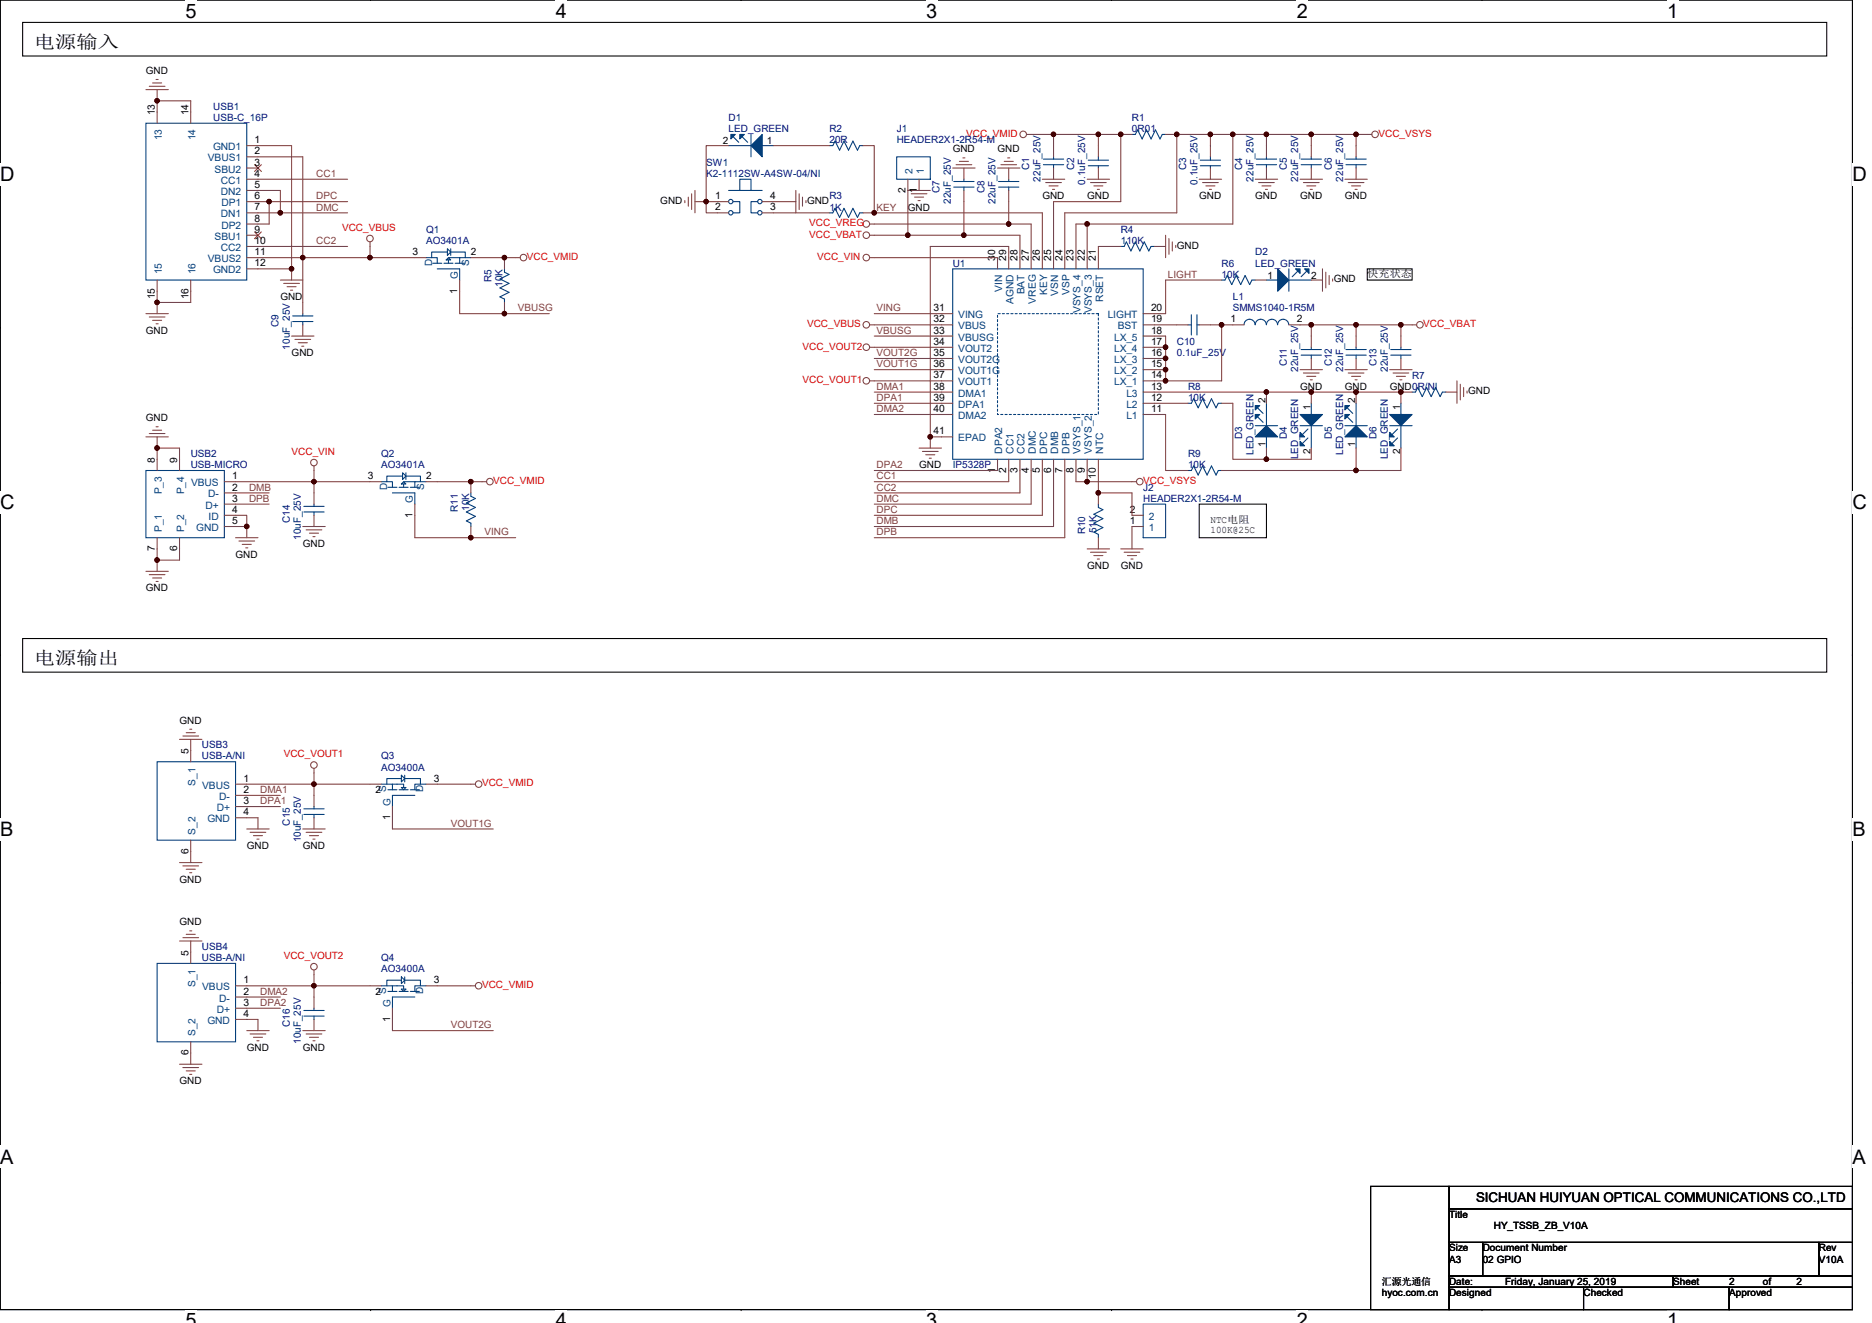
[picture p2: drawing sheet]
<svg xmlns="http://www.w3.org/2000/svg" width="297mm" height="210mm" viewBox="0 0 297 210" stroke-linecap="round" stroke-linejoin="round" font-family="sans-serif">
<defs><g id="words">
<g font-size="3.2">
<text x="29.4" y="2.8">5</text>
<text x="88.2" y="2.8">4</text>
<text x="147" y="2.8">3</text>
<text x="205.8" y="2.8">2</text>
<text x="264.5" y="2.8">1</text>
<text x="0" y="28.8">D</text>
<text x="293.9" y="28.8">D</text>
<text x="0" y="80.8">C</text>
<text x="293.9" y="80.8">C</text>
<text x="0" y="132.7">B</text>
<text x="293.9" y="132.7">B</text>
<text x="0" y="184.7">A</text>
<text x="293.9" y="184.7">A</text>
<text x="29.4" y="210.7">5</text>
<text x="88.2" y="210.7">4</text>
<text x="147" y="210.7">3</text>
<text x="205.8" y="210.7">2</text>
<text x="264.5" y="210.7">1</text>
</g>
<g font-size="2.8">
<text x="5.4" y="7.6">电源输入</text>
<text x="5.4" y="105.4">电源输出</text>
</g>
<text font-size="2.1" x="234.2" y="190.7">SICHUAN HUIYUAN OPTICAL COMMUNICATIONS CO.,LTD</text>
<g font-size="1.6">
<text x="23.2" y="11.7">GND</text>
<text x="24.5" y="18.3" transform="rotate(-90 24.5 18.3)">13</text>
<text x="29.9" y="18.3" transform="rotate(-90 29.9 18.3)">14</text>
<text x="40.4" y="22.7">1</text>
<text x="114.7" y="22.9">2</text>
<text x="121.7" y="22.9">1</text>
<text x="40.4" y="26.3">3</text>
<text x="40.4" y="28.1">4</text>
<text x="40.4" y="29.8">5</text>
<text x="40.4" y="24.5">2</text>
<text x="151.2" y="24.2">GND</text>
<text x="158.3" y="24.2">GND</text>
<text x="40.4" y="33.4">7</text>
<text x="40.4" y="31.6">6</text>
<text x="40.4" y="35.2">8</text>
<text x="104.8" y="32.4">GND</text>
<text x="113.5" y="31.6">1</text>
<text x="113.5" y="33.4">2</text>
<text x="122.2" y="31.6">4</text>
<text x="122.2" y="33.4">3</text>
<text x="128.1" y="32.4">GND</text>
<text x="143.7" y="30.6" transform="rotate(-90 143.7 30.6)">2</text>
<text x="144.1" y="33.4">GND</text>
<text x="145.5" y="30.6" transform="rotate(-90 145.5 30.6)">1</text>
<text x="165.4" y="31.6">GND</text>
<text x="172.5" y="31.6">GND</text>
<text x="190.3" y="31.6">GND</text>
<text x="199.2" y="31.6">GND</text>
<text x="206.3" y="31.6">GND</text>
<text x="213.4" y="31.6">GND</text>
<text x="40.4" y="37">9</text>
<text x="40.4" y="38.7">10</text>
<text x="40.4" y="40.5">11</text>
<text x="65.5" y="40.5">3</text>
<text x="74.7" y="40.5">2</text>
<text x="157.9" y="41.4" transform="rotate(-90 157.9 41.4)">30</text>
<text x="159.7" y="41.4" transform="rotate(-90 159.7 41.4)">29</text>
<text x="161.5" y="41.4" transform="rotate(-90 161.5 41.4)">28</text>
<text x="163.2" y="41.4" transform="rotate(-90 163.2 41.4)">27</text>
<text x="165" y="41.4" transform="rotate(-90 165 41.4)">26</text>
<text x="166.8" y="41.4" transform="rotate(-90 166.8 41.4)">25</text>
<text x="168.6" y="41.4" transform="rotate(-90 168.6 41.4)">24</text>
<text x="170.3" y="41.4" transform="rotate(-90 170.3 41.4)">23</text>
<text x="172.1" y="41.4" transform="rotate(-90 172.1 41.4)">22</text>
<text x="173.9" y="41.4" transform="rotate(-90 173.9 41.4)">21</text>
<text x="186.7" y="39.5">GND</text>
<text x="24.5" y="47.5" transform="rotate(-90 24.5 47.5)">15</text>
<text x="29.9" y="47.5" transform="rotate(-90 29.9 47.5)">16</text>
<text x="40.4" y="42.3">12</text>
<text x="44.5" y="47.6">GND</text>
<text x="72.6" y="46.6" transform="rotate(-90 72.6 46.6)">1</text>
<text x="201.1" y="44.3">1</text>
<text x="208.1" y="44.3">2</text>
<text x="211.6" y="44.8">GND</text>
<text x="217" y="43.9">快充状态</text>
<text x="23.2" y="53">GND</text>
<text x="148.1" y="49.4">31</text>
<text x="148.1" y="51.2">32</text>
<text x="148.1" y="53">33</text>
<text x="182.6" y="53">18</text>
<text x="182.6" y="49.4">20</text>
<text x="182.6" y="51.2">19</text>
<text x="195.3" y="51.2">1</text>
<text x="205.8" y="51.2">2</text>
<text x="46.3" y="56.5">GND</text>
<text x="148.1" y="54.7">34</text>
<text x="148.1" y="56.5">35</text>
<text x="148.1" y="58.3">36</text>
<text x="182.6" y="58.3">15</text>
<text x="182.6" y="56.5">16</text>
<text x="182.6" y="54.7">17</text>
<text x="148.1" y="60.1">37</text>
<text x="148.1" y="61.8">38</text>
<text x="148.1" y="63.6">39</text>
<text x="148.1" y="65.4">40</text>
<text x="182.6" y="60.1">14</text>
<text x="182.6" y="65.4">11</text>
<text x="182.6" y="63.6">12</text>
<text x="182.6" y="61.8">13</text>
<text x="200.8" y="64" transform="rotate(-90 200.8 64)">2</text>
<text x="206.3" y="61.9">GND</text>
<text x="207.9" y="65.1" transform="rotate(-90 207.9 65.1)">1</text>
<text x="213.4" y="61.9">GND</text>
<text x="215" y="64" transform="rotate(-90 215 64)">2</text>
<text x="220.5" y="61.9">GND0R/NI</text>
<text x="222.2" y="65.1" transform="rotate(-90 222.2 65.1)">1</text>
<text x="233" y="62.6">GND</text>
<text x="23.2" y="66.8">GND</text>
<text x="148.1" y="69">41</text>
<text x="200.8" y="71" transform="rotate(-90 200.8 71)">1</text>
<text x="215" y="71" transform="rotate(-90 215 71)">1</text>
<text x="24.5" y="73.4" transform="rotate(-90 24.5 73.4)">8</text>
<text x="28.1" y="73.4" transform="rotate(-90 28.1 73.4)">9</text>
<text x="36.8" y="77.9">2</text>
<text x="36.8" y="76.1">1</text>
<text x="58.4" y="76.1">3</text>
<text x="67.6" y="76.1">2</text>
<text x="145.8" y="74.3">GND</text>
<text x="157.9" y="75.1" transform="rotate(-90 157.9 75.1)">1</text>
<text x="159.7" y="75.1" transform="rotate(-90 159.7 75.1)">2</text>
<text x="161.5" y="75.1" transform="rotate(-90 161.5 75.1)">3</text>
<text x="163.2" y="75.1" transform="rotate(-90 163.2 75.1)">4</text>
<text x="165" y="75.1" transform="rotate(-90 165 75.1)">5</text>
<text x="166.8" y="75.1" transform="rotate(-90 166.8 75.1)">6</text>
<text x="168.6" y="75.1" transform="rotate(-90 168.6 75.1)">7</text>
<text x="170.3" y="75.1" transform="rotate(-90 170.3 75.1)">8</text>
<text x="172.1" y="75.1" transform="rotate(-90 172.1 75.1)">9</text>
<text x="173.9" y="76" transform="rotate(-90 173.9 76)">10</text>
<text x="207.9" y="72" transform="rotate(-90 207.9 72)">2</text>
<text x="222.2" y="72" transform="rotate(-90 222.2 72)">2</text>
<text x="36.8" y="83.2">5</text>
<text x="36.8" y="79.6">3</text>
<text x="36.8" y="81.4">4</text>
<text x="65.4" y="82.2" transform="rotate(-90 65.4 82.2)">1</text>
<text x="179.3" y="83.2">1</text>
<text x="179.3" y="81.4">2</text>
<text x="192.1" y="83">NTC电阻</text>
<text x="24.5" y="87.5" transform="rotate(-90 24.5 87.5)">7</text>
<text x="28.1" y="87.5" transform="rotate(-90 28.1 87.5)">6</text>
<text x="37.4" y="88.5">GND</text>
<text x="48" y="86.8">GND</text>
<text x="192.1" y="84.6">100K@25C</text>
<text x="23.2" y="93.9">GND</text>
<text x="172.5" y="90.3">GND</text>
<text x="177.8" y="90.3">GND</text>
<text x="28.5" y="114.9">GND</text>
<text x="29.9" y="119.7" transform="rotate(-90 29.9 119.7)">5</text>
<text x="38.6" y="125.9">2</text>
<text x="38.6" y="124.1">1</text>
<text x="59.6" y="125.9">2</text>
<text x="68.9" y="124.1">3</text>
<text x="38.6" y="127.6">3</text>
<text x="38.6" y="129.4">4</text>
<text x="61.9" y="130.2" transform="rotate(-90 61.9 130.2)">1</text>
<text x="29.9" y="135.5" transform="rotate(-90 29.9 135.5)">6</text>
<text x="39.2" y="134.8">GND</text>
<text x="48" y="134.8">GND</text>
<text x="28.5" y="140.1">GND</text>
<text x="28.5" y="146.9">GND</text>
<text x="29.9" y="151.7" transform="rotate(-90 29.9 151.7)">5</text>
<text x="38.6" y="157.9">2</text>
<text x="38.6" y="159.6">3</text>
<text x="38.6" y="161.4">4</text>
<text x="38.6" y="156.1">1</text>
<text x="59.6" y="157.9">2</text>
<text x="68.9" y="156.1">3</text>
<text x="29.9" y="167.5" transform="rotate(-90 29.9 167.5)">6</text>
<text x="39.2" y="166.8">GND</text>
<text x="48" y="166.8">GND</text>
<text x="61.9" y="162.2" transform="rotate(-90 61.9 162.2)">1</text>
<text x="28.5" y="172.1">GND</text>
<text x="229.9" y="193.3">Title</text>
<text x="237" y="195.1">HY_TSSB_ZB_V10A</text>
<text x="219.3" y="203.9">汇源光通信</text>
<text x="229.9" y="200.4">A3</text>
<text x="229.9" y="198.6">Size</text>
<text x="229.9" y="203.9">Date:</text>
<text x="235.3" y="200.4">02 GPIO</text>
<text x="235.3" y="198.6">Document Number</text>
<text x="238.8" y="203.9">Friday, January 25, 2019</text>
<text x="265.5" y="203.9">Sheet</text>
<text x="274.4" y="203.9">2</text>
<text x="279.7" y="203.9">of</text>
<text x="285" y="203.9">2</text>
<text x="288.6" y="198.6">Rev</text>
<text x="288.6" y="200.4">V10A</text>
<text x="219.3" y="205.7">hyoc.com.cn</text>
<text x="229.9" y="205.7">Designed</text>
<text x="251.3" y="205.7">Checked</text>
<text x="274.4" y="205.7">Approved</text>
</g>
<g font-size="1.6" fill="#000080">
<text x="33.8" y="17.4">USB1</text>
<text x="33.8" y="19.2">USB-C_16P</text>
<text x="115.6" y="19.2">D1</text>
<text x="115.6" y="21">LED_GREEN</text>
<text x="131.6" y="21">R2</text>
<text x="131.6" y="22.8">20R</text>
<text x="142.3" y="21">J1</text>
<text x="142.3" y="22.8">HEADER2X1-2R54-M</text>
<text x="179.6" y="19.2">R1</text>
<text x="179.6" y="21">0R01</text>
<text x="112.1" y="26.3">SW1</text>
<text x="112.1" y="28.1">K2-1112SW-A4SW-04/NI</text>
<text x="163.3" y="27" transform="rotate(-90 163.3 27)">C1</text>
<text x="165.1" y="28.8" transform="rotate(-90 165.1 28.8)">22uF_25V</text>
<text x="170.4" y="27" transform="rotate(-90 170.4 27)">C2</text>
<text x="172.2" y="29.3" transform="rotate(-90 172.2 29.3)">0.1uF_25V</text>
<text x="188.2" y="27" transform="rotate(-90 188.2 27)">C3</text>
<text x="190" y="29.3" transform="rotate(-90 190 29.3)">0.1uF_25V</text>
<text x="197.1" y="27" transform="rotate(-90 197.1 27)">C4</text>
<text x="198.9" y="28.8" transform="rotate(-90 198.9 28.8)">22uF_25V</text>
<text x="204.2" y="27" transform="rotate(-90 204.2 27)">C5</text>
<text x="206" y="28.8" transform="rotate(-90 206 28.8)">22uF_25V</text>
<text x="211.3" y="27" transform="rotate(-90 211.3 27)">C6</text>
<text x="213.1" y="28.8" transform="rotate(-90 213.1 28.8)">22uF_25V</text>
<text x="131.6" y="31.6">R3</text>
<text x="131.6" y="33.4">1K</text>
<text x="149.1" y="30.6" transform="rotate(-90 149.1 30.6)">C7</text>
<text x="150.9" y="32.4" transform="rotate(-90 150.9 32.4)">22uF_25V</text>
<text x="156.2" y="30.6" transform="rotate(-90 156.2 30.6)">C8</text>
<text x="158" y="32.4" transform="rotate(-90 158 32.4)">22uF_25V</text>
<text x="67.6" y="37">Q1</text>
<text x="67.6" y="38.8">AO3401A</text>
<text x="177.8" y="37">R4</text>
<text x="177.8" y="38.8">110K</text>
<text x="199.2" y="40.5">D2</text>
<text x="78" y="44.8" transform="rotate(-90 78 44.8)">R5</text>
<text x="79.8" y="45.5" transform="rotate(-90 79.8 45.5)">10K</text>
<text x="151.2" y="42.3">U1</text>
<text x="193.8" y="42.3">R6</text>
<text x="193.8" y="44.1">10K</text>
<text x="195.6" y="47.6">L1</text>
<text x="199.2" y="42.3">LED_GREEN</text>
<text x="44.2" y="51.9" transform="rotate(-90 44.2 51.9)">C9</text>
<text x="195.6" y="49.4">SMMS1040-1R5M</text>
<text x="46" y="55.5" transform="rotate(-90 46 55.5)">10uF_25V</text>
<text x="186.7" y="54.8">C10</text>
<text x="186.7" y="56.5">0.1uF_25V</text>
<text x="204.2" y="58.1" transform="rotate(-90 204.2 58.1)">C11</text>
<text x="206" y="59" transform="rotate(-90 206 59)">22uF_25V</text>
<text x="211.3" y="58.1" transform="rotate(-90 211.3 58.1)">C12</text>
<text x="213.1" y="59" transform="rotate(-90 213.1 59)">22uF_25V</text>
<text x="218.4" y="58.1" transform="rotate(-90 218.4 58.1)">C13</text>
<text x="220.2" y="59" transform="rotate(-90 220.2 59)">22uF_25V</text>
<text x="188.5" y="61.9">R8</text>
<text x="188.5" y="63.6">10K</text>
<text x="224.1" y="60.1">R7</text>
<text x="197.1" y="69.7" transform="rotate(-90 197.1 69.7)">D3</text>
<text x="204.2" y="69.7" transform="rotate(-90 204.2 69.7)">D4</text>
<text x="211.3" y="69.7" transform="rotate(-90 211.3 69.7)">D5</text>
<text x="218.4" y="69.7" transform="rotate(-90 218.4 69.7)">D6</text>
<text x="30.3" y="72.5">USB2</text>
<text x="30.3" y="74.3">USB-MICRO</text>
<text x="60.5" y="72.5">Q2</text>
<text x="60.5" y="74.3">AO3401A</text>
<text x="151.2" y="74.3">IP5328P</text>
<text x="181.4" y="77.9">J2</text>
<text x="188.5" y="72.5">R9</text>
<text x="188.5" y="74.3">10K</text>
<text x="198.9" y="72.2" transform="rotate(-90 198.9 72.2)">LED_GREEN</text>
<text x="206" y="72.9" transform="rotate(-90 206 72.9)">LED_GREEN</text>
<text x="213.1" y="72.2" transform="rotate(-90 213.1 72.2)">LED_GREEN</text>
<text x="220.2" y="72.9" transform="rotate(-90 220.2 72.9)">LED_GREEN</text>
<text x="46" y="83" transform="rotate(-90 46 83)">C14</text>
<text x="72.6" y="81.3" transform="rotate(-90 72.6 81.3)">R11</text>
<text x="74.4" y="81.1" transform="rotate(-90 74.4 81.1)">10K</text>
<text x="181.4" y="79.7">HEADER2X1-2R54-M</text>
<text x="47.7" y="85.7" transform="rotate(-90 47.7 85.7)">10uF_25V</text>
<text x="172.2" y="84.8" transform="rotate(-90 172.2 84.8)">R10</text>
<text x="174" y="84.6" transform="rotate(-90 174 84.6)">51K</text>
<text x="32" y="118.8">USB3</text>
<text x="32" y="120.5">USB-A/NI</text>
<text x="60.5" y="120.5">Q3</text>
<text x="60.5" y="122.3">AO3400A</text>
<text x="46" y="131" transform="rotate(-90 46 131)">C15</text>
<text x="47.7" y="133.7" transform="rotate(-90 47.7 133.7)">10uF_25V</text>
<text x="32" y="150.8">USB4</text>
<text x="32" y="152.5">USB-A/NI</text>
<text x="60.5" y="152.5">Q4</text>
<text x="60.5" y="154.3">AO3400A</text>
<text x="46" y="163" transform="rotate(-90 46 163)">C16</text>
<text x="47.7" y="165.7" transform="rotate(-90 47.7 165.7)">10uF_25V</text>
</g>
<g font-size="1.6" fill="#004080">
<text x="25.7" y="22.3" transform="rotate(-90 25.7 22.3)">13</text>
<text x="31" y="22.3" transform="rotate(-90 31 22.3)">14</text>
<text x="33.8" y="23.8">GND1</text>
<text x="33" y="25.6">VBUS1</text>
<text x="34.1" y="27.4">SBU2</text>
<text x="35" y="29.2">CC1</text>
<text x="144.8" y="27.6" transform="rotate(-90 144.8 27.6)">2</text>
<text x="146.6" y="27.6" transform="rotate(-90 146.6 27.6)">1</text>
<text x="35" y="30.9">DN2</text>
<text x="35" y="34.5">DN1</text>
<text x="35.1" y="32.7">DP1</text>
<text x="33" y="41.6">VBUS2</text>
<text x="34.1" y="38.1">SBU1</text>
<text x="35" y="39.8">CC2</text>
<text x="35.1" y="36.3">DP2</text>
<text x="25.7" y="43.6" transform="rotate(-90 25.7 43.6)">15</text>
<text x="31" y="43.6" transform="rotate(-90 31 43.6)">16</text>
<text x="33.8" y="43.4">GND2</text>
<text x="68.6" y="42.1" transform="rotate(-90 68.6 42.1)">D</text>
<text x="72.6" y="44.3" transform="rotate(-90 72.6 44.3)">G</text>
<text x="74.4" y="42.1" transform="rotate(-90 74.4 42.1)">S</text>
<text x="159" y="46.3" transform="rotate(-90 159 46.3)">VIN</text>
<text x="162.6" y="46.7" transform="rotate(-90 162.6 46.7)">BAT</text>
<text x="166.1" y="46.8" transform="rotate(-90 166.1 46.8)">KEY</text>
<text x="167.9" y="46.9" transform="rotate(-90 167.9 46.9)">VSN</text>
<text x="169.7" y="46.8" transform="rotate(-90 169.7 46.8)">VSP</text>
<text x="175" y="47.9" transform="rotate(-90 175 47.9)">RSET</text>
<text x="152.1" y="50.5">VING</text>
<text x="152.1" y="52.3">VBUS</text>
<text x="160.8" y="48.3" transform="rotate(-90 160.8 48.3)">AGND</text>
<text x="164.4" y="48.2" transform="rotate(-90 164.4 48.2)">VREG</text>
<text x="171.5" y="49.7" transform="rotate(-90 171.5 49.7)">VSYS_4</text>
<text x="173.2" y="49.7" transform="rotate(-90 173.2 49.7)">VSYS_3</text>
<text x="175.8" y="50.5">LIGHT</text>
<text x="177.4" y="52.3">BST</text>
<text x="152.1" y="54.1">VBUSG</text>
<text x="152.1" y="55.8">VOUT2</text>
<text x="152.1" y="57.6">VOUT2G</text>
<text x="152.1" y="59.4">VOUT1G</text>
<text x="176.8" y="59.4">LX_2</text>
<text x="176.8" y="57.6">LX_3</text>
<text x="176.8" y="55.8">LX_4</text>
<text x="176.8" y="54.1">LX_5</text>
<text x="152.1" y="61.2">VOUT1</text>
<text x="152.1" y="62.9">DMA1</text>
<text x="152.1" y="64.7">DPA1</text>
<text x="176.8" y="61.2">LX_1</text>
<text x="178.7" y="64.7">L2</text>
<text x="178.7" y="62.9">L3</text>
<text x="152.1" y="66.5">DMA2</text>
<text x="152.1" y="70.1">EPAD</text>
<text x="178.7" y="66.5">L1</text>
<text x="30.3" y="77.2">VBUS</text>
<text x="61.4" y="77.7" transform="rotate(-90 61.4 77.7)">D</text>
<text x="67.3" y="77.7" transform="rotate(-90 67.3 77.7)">S</text>
<text x="159" y="72" transform="rotate(-90 159 72)">DPA2</text>
<text x="160.8" y="72" transform="rotate(-90 160.8 72)">CC1</text>
<text x="162.6" y="72" transform="rotate(-90 162.6 72)">CC2</text>
<text x="164.4" y="72" transform="rotate(-90 164.4 72)">DMC</text>
<text x="166.1" y="72" transform="rotate(-90 166.1 72)">DPC</text>
<text x="167.9" y="72" transform="rotate(-90 167.9 72)">DMB</text>
<text x="169.7" y="72" transform="rotate(-90 169.7 72)">DPB</text>
<text x="171.5" y="72" transform="rotate(-90 171.5 72)">VSYS_1</text>
<text x="173.2" y="72" transform="rotate(-90 173.2 72)">VSYS_2</text>
<text x="175" y="72" transform="rotate(-90 175 72)">NTC</text>
<text x="25.7" y="78.5" transform="rotate(-90 25.7 78.5)">P_3</text>
<text x="29.2" y="78.5" transform="rotate(-90 29.2 78.5)">P_4</text>
<text x="32.6" y="80.7">D+</text>
<text x="33" y="79">D-</text>
<text x="33.1" y="82.5">ID</text>
<text x="65.5" y="79.8" transform="rotate(-90 65.5 79.8)">G</text>
<text x="182.3" y="82.5">2</text>
<text x="25.7" y="84.5" transform="rotate(-90 25.7 84.5)">P_1</text>
<text x="29.2" y="84.5" transform="rotate(-90 29.2 84.5)">P_2</text>
<text x="31.1" y="84.3">GND</text>
<text x="182.3" y="84.3">1</text>
<text x="31" y="124.7" transform="rotate(-90 31 124.7)">S_1</text>
<text x="32.1" y="125.2">VBUS</text>
<text x="61.3" y="125.7" transform="rotate(-90 61.3 125.7)">S</text>
<text x="67.1" y="125.7" transform="rotate(-90 67.1 125.7)">D</text>
<text x="32.9" y="130.5">GND</text>
<text x="34.4" y="128.7">D+</text>
<text x="34.8" y="127">D-</text>
<text x="62" y="127.8" transform="rotate(-90 62 127.8)">G</text>
<text x="31" y="132.5" transform="rotate(-90 31 132.5)">S_2</text>
<text x="31" y="156.7" transform="rotate(-90 31 156.7)">S_1</text>
<text x="32.1" y="157.2">VBUS</text>
<text x="34.4" y="160.7">D+</text>
<text x="34.8" y="159">D-</text>
<text x="61.3" y="157.7" transform="rotate(-90 61.3 157.7)">S</text>
<text x="62" y="159.9" transform="rotate(-90 62 159.9)">G</text>
<text x="67.1" y="157.7" transform="rotate(-90 67.1 157.7)">D</text>
<text x="31" y="164.5" transform="rotate(-90 31 164.5)">S_2</text>
<text x="32.9" y="162.5">GND</text>
</g>
<g font-size="1.6" fill="#f00">
<text x="153.3" y="21.7">VCC_VMID</text>
<text x="218.7" y="21.7">VCC_VSYS</text>
<text x="128.4" y="35.9">VCC_VREG</text>
<text x="54.3" y="36.6">VCC_VBUS</text>
<text x="83.6" y="41.3">VCC_VMID</text>
<text x="128.4" y="37.7">VCC_VBAT</text>
<text x="129.7" y="41.3">VCC_VIN</text>
<text x="128.1" y="51.9">VCC_VBUS</text>
<text x="225.8" y="51.9">VCC_VBAT</text>
<text x="127.3" y="55.5">VCC_VOUT2</text>
<text x="127.3" y="60.8">VCC_VOUT1</text>
<text x="46.3" y="72.2">VCC_VIN</text>
<text x="78.3" y="76.8">VCC_VMID</text>
<text x="181.4" y="76.8">VCC_VSYS</text>
<text x="45" y="120.2">VCC_VOUT1</text>
<text x="76.5" y="124.8">VCC_VMID</text>
<text x="45" y="152.2">VCC_VOUT2</text>
<text x="76.5" y="156.8">VCC_VMID</text>
</g>
<g font-size="1.6" fill="#804040">
<text x="50.2" y="28.1">CC1</text>
<text x="50.2" y="31.6">DPC</text>
<text x="50.2" y="33.4">DMC</text>
<text x="139.1" y="33.4">KEY</text>
<text x="50.2" y="38.8">CC2</text>
<text x="185.3" y="44.1">LIGHT</text>
<text x="82.2" y="49.4">VBUSG</text>
<text x="139.1" y="49.4">VING</text>
<text x="139.1" y="53">VBUSG</text>
<text x="139.1" y="56.5">VOUT2G</text>
<text x="139.1" y="58.3">VOUT1G</text>
<text x="139.1" y="61.9">DMA1</text>
<text x="139.1" y="63.6">DPA1</text>
<text x="139.1" y="65.4">DMA2</text>
<text x="39.5" y="77.9">DMB</text>
<text x="139.1" y="74.3">DPA2</text>
<text x="139.1" y="76.1">CC1</text>
<text x="139.1" y="77.9">CC2</text>
<text x="39.5" y="79.7">DPB</text>
<text x="139.1" y="79.7">DMC</text>
<text x="139.1" y="81.4">DPC</text>
<text x="139.1" y="83.2">DMB</text>
<text x="76.9" y="85">VING</text>
<text x="139.1" y="85">DPB</text>
<text x="41.3" y="125.9">DMA1</text>
<text x="41.3" y="127.7">DPA1</text>
<text x="71.5" y="131.2">VOUT1G</text>
<text x="41.3" y="157.9">DMA2</text>
<text x="41.3" y="159.7">DPA2</text>
<text x="71.5" y="163.2">VOUT2G</text>
</g>
</g></defs>
<path d="M0 0h293.9v207.9h-293.9z" fill="none" stroke="#000" stroke-width=".17"/>
<g fill="#fff">
<path d="M29.4 0h1.8v3.5h-1.8z"/>
<path d="M29.4 207.9h1.8v2h-1.8z"/>
</g>
<path d="M58.8 0h.1M58.8 207.9h.1" fill="none" stroke="#000" stroke-width=".17"/>
<g fill="#fff">
<path d="M88.2 0h1.8v3.5h-1.8z"/>
<path d="M88.2 207.9h1.8v2h-1.8z"/>
</g>
<path d="M117.6 0h.1M117.6 207.9h.1" fill="none" stroke="#000" stroke-width=".17"/>
<g fill="#fff">
<path d="M147 0h1.7v3.5h-1.7z"/>
<path d="M147 207.9h1.7v2h-1.7z"/>
</g>
<path d="M176.4 0h.1M176.4 207.9h.1" fill="none" stroke="#000" stroke-width=".17"/>
<g fill="#fff">
<path d="M205.8 0h1.7v3.5h-1.7z"/>
<path d="M205.8 207.9h1.7v2h-1.7z"/>
</g>
<path d="M235.2 0h.1M235.2 207.9h.1" fill="none" stroke="#000" stroke-width=".17"/>
<g fill="#fff">
<path d="M264.5 0h1.8v3.5h-1.8z"/>
<path d="M264.5 207.9h1.8v2h-1.8z"/>
<path d="M0 26h2.3v3.5h-2.3z"/>
<path d="M293.9 26h2.3v3.5h-2.3z"/>
<path d="M0 77.9h2.3v3.5h-2.3z"/>
<path d="M293.9 77.9h2.3v3.5h-2.3z"/>
</g>
<path d="M0 52h.1M293.9 52h.1" fill="none" stroke="#000" stroke-width=".17"/>
<g fill="#fff">
<path d="M0 129.9h2.1v3.5h-2.1z"/>
<path d="M293.9 129.9h2.1v3.5h-2.1z"/>
</g>
<path d="M0 103.9h.1M293.9 103.9h.1" fill="none" stroke="#000" stroke-width=".17"/>
<g fill="#fff">
<path d="M0 181.9h2.2v3.5h-2.2z"/>
<path d="M293.9 181.9h2.2v3.5h-2.2z"/>
</g>
<g fill="none" stroke="#000" stroke-width=".17">
<path d="M3.6 3.6h286.3v5.3h-286.3zM217 42.7h7.1v1.7h-7.1zM190.3 80h10.7v5.3h-10.7zM3.6 101.3h286.3v5.4h-286.3zM0 155.9h.1M293.9 155.9h.1M229.9 188.3h64v3.6h-64zM229.9 191.9h64v5.3h-64zM229.9 197.2h5.4v5.3h-5.4zM235.3 197.2h53.3v5.3h-53.3zM288.6 197.2h5.3v5.3h-5.3zM229.9 202.5h35.6v1.8h-35.6z"/>
<path d="M265.5 202.5h28.4v1.8h-28.4z"/>
</g>
<g fill="none" stroke="#804040" stroke-width=".17">
<path d="M23.2 14.2h3.5M23.7 13.7h2.5M24.2 13.2h1.5M24.8 12.6h.3M58.7 38.4v.7M108.7 31.8v.4M109.2 31.3v1.4M109.7 30.8v2.5M110.3 30.2v3.6M126.3 30.2v3.6M126.8 30.8v2.5M127.3 31.3v1.4"/>
<path d="M127.9 31.8v.4M138 35.6h.7M138 37.3h.7M144.1 30.2h3.5M144.6 30.8h2.5M145.1 31.3h1.5M145.7 31.8h.3M151.2 26.7h3.5M151.7 26.1h2.5M152.2 25.6h1.5M152.8 25.1h.3M158.3 26.7h3.5"/>
<path d="M158.8 26.1h2.5M159.3 25.6h1.5M159.9 25.1h.3M162.9 21.3h.7M165.4 28.4h3.5M165.9 29h2.5M166.5 29.5h1.4M167 30.1h.3M172.5 28.4h3.6M173 29h2.5M173.6 29.5h1.4M174.1 30.1h.4"/>
<path d="M185 37.3v3.6M185.5 37.9v2.5M186 38.4v1.4M186.6 38.9v.4M190.3 28.4h3.5M190.8 29h2.5M191.3 29.5h1.5M191.9 30.1h.3M199.2 28.4h3.5M199.7 29h2.5M200.2 29.5h1.5M200.8 30.1h.3"/>
<path d="M206.3 28.4h3.5M206.8 29h2.5M207.3 29.5h1.5M207.9 30.1h.3M213.4 28.4h3.6M213.9 29h2.5M214.5 29.5h1.4M215 30.1h.3M217 21.3h.7M23.2 49.8h3.5M23.7 50.3h2.5M24.2 50.8h1.5"/>
<path d="M24.8 51.4h.3M44.5 44.4h3.5M45 45h2.5M45.5 45.5h1.5M46.1 46.1h.3M46.3 53.3h3.5M46.8 53.9h2.5M47.3 54.4h1.5M47.9 54.9h.3M81.8 40.9h.7M138 40.9h.7M138 51.6h.7"/>
<path d="M138 55.1h.7M206.3 58.7h3.5M206.8 59.2h2.5M207.3 59.7h1.5M209.8 42.7v3.5M210.4 43.2v2.5M210.9 43.7v1.5M211.5 44.3v.3M213.4 58.7h3.6M213.9 59.2h2.5M214.5 59.7h1.4M220.5 58.7h3.6"/>
<path d="M221 59.2h2.5M221.6 59.7h1.4M224.1 51.6h.7M23.2 69.3h3.5M23.7 68.8h2.5M24.2 68.3h1.5M24.8 67.7h.3M49.8 74v.7M76.5 76.5h.7M138 60.5h.7M145.8 71.1h3.6M146.4 71.6h2.5"/>
<path d="M146.9 72.2h1.4M147.4 72.7h.4M179.6 76.5h.7M207.9 60.3h.3M215 60.3h.3M222.1 60.3h.4M231.2 60.5v3.5M231.7 61v2.5M232.2 61.5v1.4M232.8 62.1v.3M23.2 90.7h3.5M23.7 91.2h2.5"/>
<path d="M24.2 91.7h1.5M24.8 92.3h.3M37.4 85.3h3.5M37.9 85.9h2.5M38.4 86.4h1.5M39 87h.3M48 83.6h3.6M48.6 84.1h2.5M49.1 84.6h1.4M49.7 85.2h.3M172.5 87.1h3.6M173 87.7h2.5"/>
<path d="M173.6 88.2h1.4M174.1 88.7h.4M177.8 87.1h3.6M178.4 87.7h2.5M178.9 88.2h1.4M179.4 88.7h.4M28.5 117.3h3.5M29 116.8h2.5M29.5 116.3h1.5M30.1 115.7h.3M28.5 136.9h3.5M29 137.4h2.5"/>
<path d="M29.5 138h1.5M30.1 138.5h.3M39.2 131.6h3.5M39.7 132.1h2.5M40.2 132.6h1.5M40.8 133.2h.3M48 131.6h3.6M48.6 132.1h2.5M49.1 132.6h1.4M49.7 133.2h.3M49.8 122v.7M74.7 124.5h.7"/>
<path d="M28.5 149.4h3.5M29 148.8h2.5M29.5 148.3h1.5M30.1 147.7h.3M49.8 154v.7M74.7 156.5h.7M28.5 168.9h3.5M29 169.4h2.5M29.5 170h1.5M30.1 170.5h.3M39.2 163.6h3.5M39.7 164.1h2.5"/>
<path d="M40.2 164.6h1.5M40.8 165.2h.3M48 163.6h3.6M48.6 164.1h2.5M49.1 164.6h1.4M49.7 165.2h.3"/>
<circle cx="58.7" cy="37.9" r=".52"/>
<circle cx="137.5" cy="37.3" r=".52"/>
<circle cx="137.5" cy="35.5" r=".52"/>
<circle cx="162.4" cy="21.3" r=".52"/>
<circle cx="218.2" cy="21.3" r=".52"/>
<circle cx="83.1" cy="40.9" r=".52"/>
<circle cx="137.5" cy="51.6" r=".52"/>
<circle cx="137.5" cy="40.9" r=".52"/>
<circle cx="137.5" cy="55.1" r=".52"/>
<circle cx="225.3" cy="51.6" r=".52"/>
<circle cx="49.8" cy="73.4" r=".52"/>
<circle cx="77.7" cy="76.4" r=".52"/>
<circle cx="137.5" cy="60.4" r=".52"/>
<circle cx="180.9" cy="76.4" r=".52"/>
<circle cx="49.8" cy="121.4" r=".52"/>
<circle cx="75.9" cy="124.4" r=".52"/>
<circle cx="49.8" cy="153.4" r=".52"/>
<circle cx="75.9" cy="156.5" r=".52"/>
</g>
<path d="M217.9 188.6h11.7v10.7h-11.7z" fill="#fff"/>
<path d="M217.5 188.3h12.4v19.6h-12.4zM229.9 188.3h64v3.6h-64zM229.9 191.9h64v5.3h-64zM229.9 197.2h5.4v5.3h-5.4zM235.3 197.2h53.3v5.3h-53.3zM288.6 197.2h5.3v5.3h-5.3zM229.9 204.3h21.4v3.6h-21.4zM229.9 202.5h35.6v1.8h-35.6zM251.3 204.3h23.1v3.6h-23.1zM265.5 202.5h28.4v1.8h-28.4zM274.4 204.3h19.5v3.6h-19.5z" fill="none" stroke="#000" stroke-width=".17"/>
<path d="M217.9 188.6h11.7v10.7h-11.7z" fill="#fff"/>
<path d="M217.5 188.3h12.4v19.6h-12.4zM229.9 188.3h64v3.6h-64zM229.9 191.9h64v5.3h-64zM229.9 197.2h5.4v5.3h-5.4zM235.3 197.2h53.3v5.3h-53.3zM288.6 197.2h5.3v5.3h-5.3zM229.9 204.3h21.4v3.6h-21.4zM229.9 202.5h35.6v1.8h-35.6zM251.3 204.3h23.1v3.6h-23.1zM265.5 202.5h28.4v1.8h-28.4zM274.4 204.3h19.5v3.6h-19.5z" fill="none" stroke="#000" stroke-width=".17"/>
<path d="M217.9 188.6h11.7v10.7h-11.7z" fill="#fff"/>
<path d="M217.5 188.3h12.4v19.6h-12.4zM229.9 204.3h21.4v3.6h-21.4zM251.3 204.3h23.1v3.6h-23.1zM274.4 204.3h19.5v3.6h-19.5z" fill="none" stroke="#000" stroke-width=".17"/>
<g fill="none" stroke="#003c77" stroke-width=".17">
<path d="M23.2 19.6h16v24.8h-16zM71 39.5l.5 .5-.5 .5zM71.5 39.5v1M115.6 23.1h3.6M115.6 30.2h5.3M116.3 32h1.1v1.8h-1.1M116.3 21.7l.9 .9M117.4 30.2v-1.8h1.8v1.8M117.7 21.7l.9 .9M119.2 21.3v3.6M120.2 32h-1v1.8h1M120.9 23.1h1.8"/>
<path d="M131.6 33.8h.5l.4-.7 .7 1.4 .7-1.4 .7 1.4 .7-1.4 .8 1.4 .3-.7h.5M131.6 23.1h.5l.4-.7 .7 1.4 .7-1.4 .7 1.4 .7-1.4 .8 1.4 .3-.7h.5M142.3 24.9h5.3v3.5h-5.3zM151.3 29.7h3.3M151.3 28.8h3.3M152.9 28.4v.4M152.9 29.7v.5M158.5 29.7h3.2M158.5 28.8h3.2M160.1 28.4v.4M160.1 29.7v.5M165.6 26.1h3.2"/>
<path d="M165.6 25.3h3.2M167.2 24.9v.4M167.2 26.1v.6M172.7 25.4h3.2M172.7 26.3h3.2M174.3 26.3v.4M174.3 24.9v.5M177.8 39.1h.6l.3-.7 .7 1.4 .7-1.4 .8 1.4 .7-1.4 .7 1.4 .3-.7h.6M179.6 21.3h.5l.4-.7 .7 1.5 .7-1.5 .7 1.5 .7-1.5 .8 1.5 .3-.8h.6M190.5 25.4h3.2M190.5 26.3h3.2M192.1 26.3v.4"/>
<path d="M192.1 24.9v.5M199.3 26.1h3.3M199.3 25.3h3.3M201 24.9v.4M201 26.1v.6M206.5 26.1h3.2M206.5 25.3h3.2M208.1 24.9v.4M208.1 26.1v.6M213.6 26.1h3.2M213.6 25.3h3.2M215.2 24.9v.4"/>
<path d="M215.2 26.1v.6M46.4 51h3.3M46.4 50.1h3.3M48 49.8v.3M48 51v.6M67.6 40.9h1.8v.9M68.7 41.8h1.4M69.4 42.7h3.5v1.8M70.4 41.8h1.5M71 40h-2.5v.9M71.2 40.9h1.7M71.2 40.9l.3 .4h-.7z"/>
<path d="M71.2 41.3v.5M71.5 40h2.3v.9M72.2 41.8h1.5M74.7 40.9h-1.8v.9M80 42.7v.5l.8 .4-1.5 .7 1.5 .7-1.5 .7 1.5 .7-1.5 .7 .7 .4v.5M151.2 42.7h30.2v30.2h-30.2zM188.5 51.6h.5M189 50v3.2M189.9 51.6h.4M189.9 50v3.2M193.8 44.4h.6l.3-.7 .7 1.5 .7-1.5 .8 1.5 .7-1.5 .7 1.5 .3-.8h.6M197.4 51.5a.88 .88 0 0 1 .9-.8 .88 .88 0 0 1 .9 .8"/>
<path d="M199.2 51.5a.88 .88 0 0 1 .9-.8 .88 .88 0 0 1 .8 .8M201 51.5a.88 .88 0 0 1 .8-.8 .88 .88 0 0 1 .9 .8M201 44.4h1.7M202.7 51.5a.88 .88 0 0 1 .9-.8 .88 .88 0 0 1 .9 .8M204.5 42.7v3.5M204.5 44.4h3.6M205.9 43l-.9 .9M206.5 56.4h3.2M206.5 55.5h3.2M207.3 43l-.8 .9M208.1 55.1v.4M208.1 56.4v.5"/>
<path d="M213.6 56.4h3.2M213.6 55.5h3.2M215.2 55.1v.4M215.2 56.4v.5M220.7 56.4h3.2M220.7 55.5h3.2M222.3 55.1v.4M222.3 56.4v.5M23.2 74.7h12.4v10.6h-12.4zM60.5 76.5h1.8v.8M61.5 77.3h1.5M62.3 78.2h3.5v1.8"/>
<path d="M63.3 77.3h1.5M63.9 75.6h-2.5v.9M63.9 75l.5 .6-.5 .5zM64 76.5h1.8M64 76.5l.4 .3h-.7zM64 76.8v.5M64.4 75.6h2.3v.9M64.4 75v1.1M65.1 77.3h1.4M67.6 76.5h-1.8v.8M74.7 78.2v.6l.7 .3-1.4 .7 1.4 .7-1.4 .8 1.4 .7-1.4 .7 .7 .3v.6M188.5 64h.5l.4-.7 .7 1.4 .7-1.4 .7 1.4 .7-1.4 .8 1.4 .3-.7h.5"/>
<path d="M188.5 74.7h.5l.4-.7 .7 1.4 .7-1.4 .7 1.4 .7-1.4 .8 1.4 .3-.7h.5M199.2 67.6h3.5M199.5 66.1l.9 .9M199.5 64.7l.9 .9M201 69.3v1.8M201 64v3.6M206.3 67.6h3.5M207.5 68.1l-.9 .9M207.5 69.5l-.9 .9M208.1 64v1.8M208.1 67.6v3.5M213.4 67.6h3.6"/>
<path d="M213.8 66.1l.8 .9M213.8 64.7l.8 .9M215.2 69.3v1.8M215.2 64v3.6M220.5 67.6h3.6M221.8 68.1l-.9 .9M221.8 69.5l-.9 .9M222.3 64v1.8M222.3 67.6v3.5M224.1 62.2h.5l.4-.7 .7 1.4 .7-1.4 .7 1.4 .7-1.4 .7 1.4 .4-.7h.5M48.2 81.3h3.2M48.2 80.4h3.2"/>
<path d="M49.8 80v.4M49.8 81.3v.5M174.3 80v.5l.7 .4-1.4 .7 1.4 .7-1.4 .7 1.4 .7-1.4 .8 .7 .3v.5M181.4 80h3.6v5.3h-3.6zM24.9 120.9h12.5v12.4h-12.5zM48.2 129.3h3.2M48.2 128.4h3.2M49.8 128v.4M49.8 129.3v.5M60.5 124.5h1.8v.8M61.5 125.3h1.5M62.3 124.5h1.7v.5"/>
<path d="M63.3 125.3h1.5M63.7 123l.5 .6-.5 .5zM63.7 125h.7l-.4 .3zM63.7 123.6h-2.3v.9M64.2 123v1.1M64.2 123.6h2.5v.9M65.1 125.3h1.4M65.8 126.2h-3.5v1.8M67.6 124.5h-1.8v.8M24.9 152.9h12.5v12.5h-12.5zM60.5 156.5h1.8v.9M61.5 157.4h1.5"/>
<path d="M62.3 156.5h1.7v.5M63.3 157.4h1.5M63.7 155l.5 .6-.5 .5zM63.7 157h.7l-.4 .4zM63.7 155.6h-2.3v.9M64.2 155v1.1M64.2 155.6h2.5v.9M65.1 157.4h1.4M65.8 158.2h-3.5v1.8M67.6 156.5h-1.8v.9M48.2 161.3h3.2M48.2 160.4h3.2"/>
<path d="M49.8 160v.4M49.8 161.3v.5"/>
<circle cx="116" cy="33.8" r=".35"/>
<circle cx="116" cy="32" r=".35"/>
<circle cx="120.6" cy="32" r=".35"/>
<circle cx="120.6" cy="33.8" r=".35"/>
</g>
<g fill="none" stroke="#804040" stroke-width=".17">
<path d="M24.9 14.2v1.8M24.9 16h5.4v3.6M24.9 16v3.6M39.2 23.1h7.1v19.6M39.2 24.9h8.8v16h-8.8M39.2 26.7h1.7M39.2 28.4h16M39.2 30.2h5.3v3.6M39.2 32h3.5M39.2 33.8h5.3M39.2 37.3h1.7M39.2 39.1h16"/>
<path d="M42.7 32h12.5M42.7 32v3.6h-3.5M44.5 33.8h10.7M58.7 39.1v1.8M115.6 32h-3.5v1.8h3.5M115.6 23.1h.1M115.6 23.1h-3.5v8.9h-1.8M120.9 32h5.4M120.9 33.8h10.7M122.7 23.1h.1M122.7 23.1h8.9M131.6 33.8h.1"/>
<path d="M131.6 23.1h.1M136.9 23.1h1.8v10.7h26.7v8.9M136.9 33.8h.1M136.9 23.1h.1M136.9 33.8h1.8M138.7 35.6h21.4M138.7 37.3h5.4M144.1 28.4v8.9M144.1 37.3h8.8M145.8 28.4v1.8M152.9 26.7v1.7M152.9 30.2v7.1"/>
<path d="M152.9 37.3h8.9v5.4M160.1 35.6h3.5v7.1M160.1 26.7v1.7M160.1 30.2v5.4M163.6 21.3h3.6M167.2 21.3v3.6M167.2 26.7v1.7M167.2 21.3h7.1M172.5 35.6v7.1M172.5 35.6h-1.8v7.1M174.3 21.3h3.5M174.3 26.7v1.7"/>
<path d="M174.3 21.3v3.6M177.8 39.1h-3.5v3.6M177.8 21.3v10.7h-10.6v10.7M177.8 39.1h.1M177.8 21.3h1.8M179.6 21.3h.1M183.2 39.1h1.8M183.2 39.1h.1M185 21.3h1.7M185 21.3h.1M186.7 21.3h5.4M186.7 21.3v12.5h-17.8v8.9"/>
<path d="M192.1 26.7v1.7M192.1 21.3v3.6M192.1 21.3h3.5M195.6 21.3h5.4M195.6 21.3v14.3h-23.1M201 21.3v3.6M201 26.7v1.7M201 21.3h7.1M208.1 21.3h7.1M208.1 21.3v3.6M208.1 26.7v1.7M215.2 21.3h1.8"/>
<path d="M215.2 21.3v3.6M215.2 26.7v1.7M24.9 48v1.8M24.9 44.4v3.6M30.3 44.4v3.6h-5.4M39.2 42.7h7.1M46.3 42.7v1.7M48 51.6v1.7M58.7 40.9h8.9M58.7 40.9h-10.7v8.9M72.9 44.4v5.4h7.1M74.7 40.9h5.3"/>
<path d="M80 48h.1M80 42.7h.1M80 48v1.8M80 49.8h7.2M80 40.9h1.8M80 40.9v1.8M138.7 40.9h19.6v1.8M138.7 49.8h12.5M138.7 51.6h12.5M138.7 53.3h12.5M138.7 55.1h12.5M138.7 56.9h12.5"/>
<path d="M138.7 58.7h12.5M160.1 42.7v-3.6h-12.5v30.2M181.4 51.6h7.1M181.4 58.7h3.6M181.4 56.9h3.6M181.4 53.3h3.6v1.8M185 55.1h-3.6M185 55.1v1.8M185 56.9v1.8M185 58.7v1.8M193.8 51.6h3.6M193.8 51.6h-3.5"/>
<path d="M193.8 44.4h-8.8v5.4h-3.6M193.8 44.4h.1M193.8 51.6v8.9h-8.8M199.2 44.4h1.8M199.2 44.4h.1M201 44.4h.1M204.5 51.6h3.6M208.1 51.6h7.1M208.1 44.4h1.7M208.1 44.4h.1M208.1 51.6v3.5M208.1 56.9v1.8"/>
<path d="M215.2 51.6h7.1M215.2 51.6v3.5M215.2 56.9v1.8M222.3 51.6v3.5M222.3 56.9v1.8M222.3 51.6h1.8M24.9 69.3v1.8M24.9 71.1h3.6v3.6M24.9 71.1v3.6M35.6 76.5h24.9M35.6 78.2h7.1M49.8 74.7v5.3"/>
<path d="M67.6 76.5h7.1M74.7 76.5h1.8M74.7 78.2h.1M74.7 76.5v1.7M138.7 60.5h12.5M138.7 62.2h12.5M138.7 64h12.5M138.7 65.8h12.5M147.6 69.3v1.8M147.6 69.3h3.6M158.3 72.9v1.8h-19.6M160.1 72.9v3.6h-21.4"/>
<path d="M161.8 72.9v5.3h-23.1M163.6 72.9v7.1h-24.9M165.4 72.9v8.9h-26.7M167.2 72.9v10.7h-28.5M168.9 72.9v12.4h-30.2M170.7 72.9v3.6h1.8M172.5 72.9v3.6M172.5 76.5h7.1M174.3 78.2h5.3v3.6h1.8M174.3 72.9v5.3M174.3 78.2v1.8M181.4 65.8h3.6v8.9h3.5"/>
<path d="M181.4 64h7.1M181.4 62.2h19.6M181.4 60.5h3.6M188.5 64h.1M188.5 74.7h.1M193.8 74.7h21.4M193.8 64h1.8v8.9h5.4M193.8 64h.1M193.8 74.7h.1M201 71.1h.1M201 64h.1M201 62.2h7.1"/>
<path d="M201 62.2v1.8M208.1 71.1v1.8h-7.1v-1.8M208.1 62.2h7.1M208.1 64h.1M208.1 71.1h.1M208.1 62.2v1.8M215.2 71.1v3.6h7.1v-3.6M215.2 62.2h7.1M215.2 71.1h.1M215.2 64h.1M215.2 62.2v1.8M222.3 62.2h1.8"/>
<path d="M222.3 64h.1M222.3 71.1h.1M222.3 62.2v1.8M224.1 62.2h.1M229.4 62.2h1.8M229.4 62.2h.1M24.9 85.3v3.6M24.9 88.9v1.8M28.5 85.3v3.6h-3.6M35.6 80h7.1M35.6 81.8h3.6v1.8M35.6 83.6h3.6"/>
<path d="M39.2 83.6v1.7M49.8 81.8v1.8M65.8 80v5.3h8.9M74.7 83.6h.1M74.7 83.6v1.7M74.7 85.3h7.1M174.3 80h.1M174.3 85.3h.1M174.3 85.3v1.8M181.4 83.6h-1.8v3.5M30.3 117.3v3.6M30.3 133.3v3.6"/>
<path d="M37.4 124.5h12.4M37.4 126.2h7.1M37.4 128h7.1M37.4 129.8h3.5v1.8M49.8 124.5v3.5M49.8 129.8v1.8M49.8 124.5h10.7M49.8 122.7v1.8M62.3 128v3.6h16M67.6 124.5h7.1M30.3 149.4v3.5M37.4 156.5h12.4"/>
<path d="M37.4 158.2h7.1M49.8 156.5v3.5M49.8 156.5h10.7M49.8 154.7v1.8M67.6 156.5h7.1M30.3 165.4v3.5M37.4 160h7.1M37.4 161.8h3.5v1.8M49.8 161.8v1.8M62.3 160v3.6h16"/>
</g>
<g fill="#003c77" stroke="#003c77" stroke-width=".17">
<path d="M220.5 65.8h3.6l-1.8 1.8z" fill-rule="evenodd"/>
<path d="M220.5 68.6l.7 .7h-.7z" fill-rule="evenodd"/>
<path d="M220.5 70.1l.7 .7h-.7z" fill-rule="evenodd"/>
<path d="M201 67.6l1.7 1.7h-3.5z" fill-rule="evenodd"/>
<path d="M199.2 65.8h.7l-.7 .7z" fill-rule="evenodd"/>
<path d="M199.2 64.4h.7l-.7 .7z" fill-rule="evenodd"/>
<path d="M202.7 42.7l1.8 1.7-1.8 1.8z" fill-rule="evenodd"/>
<path d="M205.6 42.7h.7v.7z" fill-rule="evenodd"/>
<path d="M207 42.7h.7v.7z" fill-rule="evenodd"/>
<path d="M215.2 67.6l1.8 1.7h-3.6z" fill-rule="evenodd"/>
<path d="M213.4 65.8h.7l-.7 .7z" fill-rule="evenodd"/>
<path d="M213.4 64.4h.7l-.7 .7z" fill-rule="evenodd"/>
<path d="M206.3 65.8h3.5l-1.7 1.8z" fill-rule="evenodd"/>
<path d="M206.3 68.6l.7 .7h-.7z" fill-rule="evenodd"/>
<path d="M206.3 70.1l.7 .7h-.7z" fill-rule="evenodd"/>
<path d="M120.9 21.3v3.6l-1.7-1.8z" fill-rule="evenodd"/>
<path d="M117.4 21.3h.7l-.7 .8z" fill-rule="evenodd"/>
<path d="M116 21.3h.7l-.7 .8z" fill-rule="evenodd"/>
</g>
<path d="M158.3 49.8h16v16h-16z" fill="none" stroke="#003c77" stroke-width=".17" stroke-dasharray=".3 .3"/>
<path d="M40.4 26.1l1.1 1.1M40.4 36.8l1.1 1.1M41.5 26.1l-1.1 1.1M41.5 36.8l-1.1 1.1" fill="none" stroke="#804000" stroke-width=".16"/>
<g fill="#400000" stroke="#400000" stroke-width=".17">
<circle cx="24.9" cy="16" r=".35"/>
<circle cx="167.2" cy="21.3" r=".35"/>
<circle cx="174.3" cy="21.3" r=".35"/>
<circle cx="177.8" cy="21.3" r=".35"/>
<circle cx="186.7" cy="21.3" r=".35"/>
<circle cx="192.1" cy="21.3" r=".35"/>
<circle cx="195.6" cy="21.3" r=".35"/>
<circle cx="208.1" cy="21.3" r=".35"/>
<circle cx="200.9" cy="21.3" r=".35"/>
<circle cx="215.2" cy="21.3" r=".35"/>
<circle cx="46.3" cy="42.7" r=".35"/>
<circle cx="48" cy="40.9" r=".35"/>
<circle cx="42.7" cy="32" r=".35"/>
<circle cx="44.5" cy="33.8" r=".35"/>
<circle cx="160" cy="35.5" r=".35"/>
<circle cx="172.5" cy="35.5" r=".35"/>
<circle cx="152.9" cy="37.3" r=".35"/>
<circle cx="144" cy="37.3" r=".35"/>
<circle cx="147.6" cy="69.3" r=".35"/>
<circle cx="58.7" cy="40.9" r=".35"/>
<circle cx="80" cy="40.9" r=".35"/>
<circle cx="24.9" cy="48" r=".35"/>
<circle cx="80" cy="49.8" r=".35"/>
<circle cx="193.8" cy="51.5" r=".35"/>
<circle cx="208.1" cy="51.5" r=".35"/>
<circle cx="215.2" cy="51.5" r=".35"/>
<circle cx="222.3" cy="51.5" r=".35"/>
<circle cx="184.9" cy="55.1" r=".35"/>
<circle cx="184.9" cy="56.9" r=".35"/>
<circle cx="184.9" cy="58.7" r=".35"/>
<circle cx="184.9" cy="60.4" r=".35"/>
<circle cx="24.9" cy="71.1" r=".35"/>
<circle cx="174.3" cy="78.2" r=".35"/>
<circle cx="49.8" cy="76.4" r=".35"/>
<circle cx="74.7" cy="76.4" r=".35"/>
<circle cx="172.5" cy="76.4" r=".35"/>
<circle cx="39.1" cy="83.6" r=".35"/>
<circle cx="74.7" cy="85.3" r=".35"/>
<circle cx="24.9" cy="88.9" r=".35"/>
<circle cx="49.8" cy="124.4" r=".35"/>
<circle cx="49.8" cy="156.5" r=".35"/>
<circle cx="200.9" cy="62.2" r=".35"/>
<circle cx="208.1" cy="62.2" r=".35"/>
<circle cx="222.3" cy="62.2" r=".35"/>
<circle cx="215.2" cy="62.2" r=".35"/>
<circle cx="215.2" cy="74.7" r=".35"/>
<circle cx="200.9" cy="72.9" r=".35"/>
<circle cx="138.7" cy="33.8" r=".35"/>
<circle cx="112" cy="32" r=".35"/>
</g>
<use href="#words"/>
</svg>
